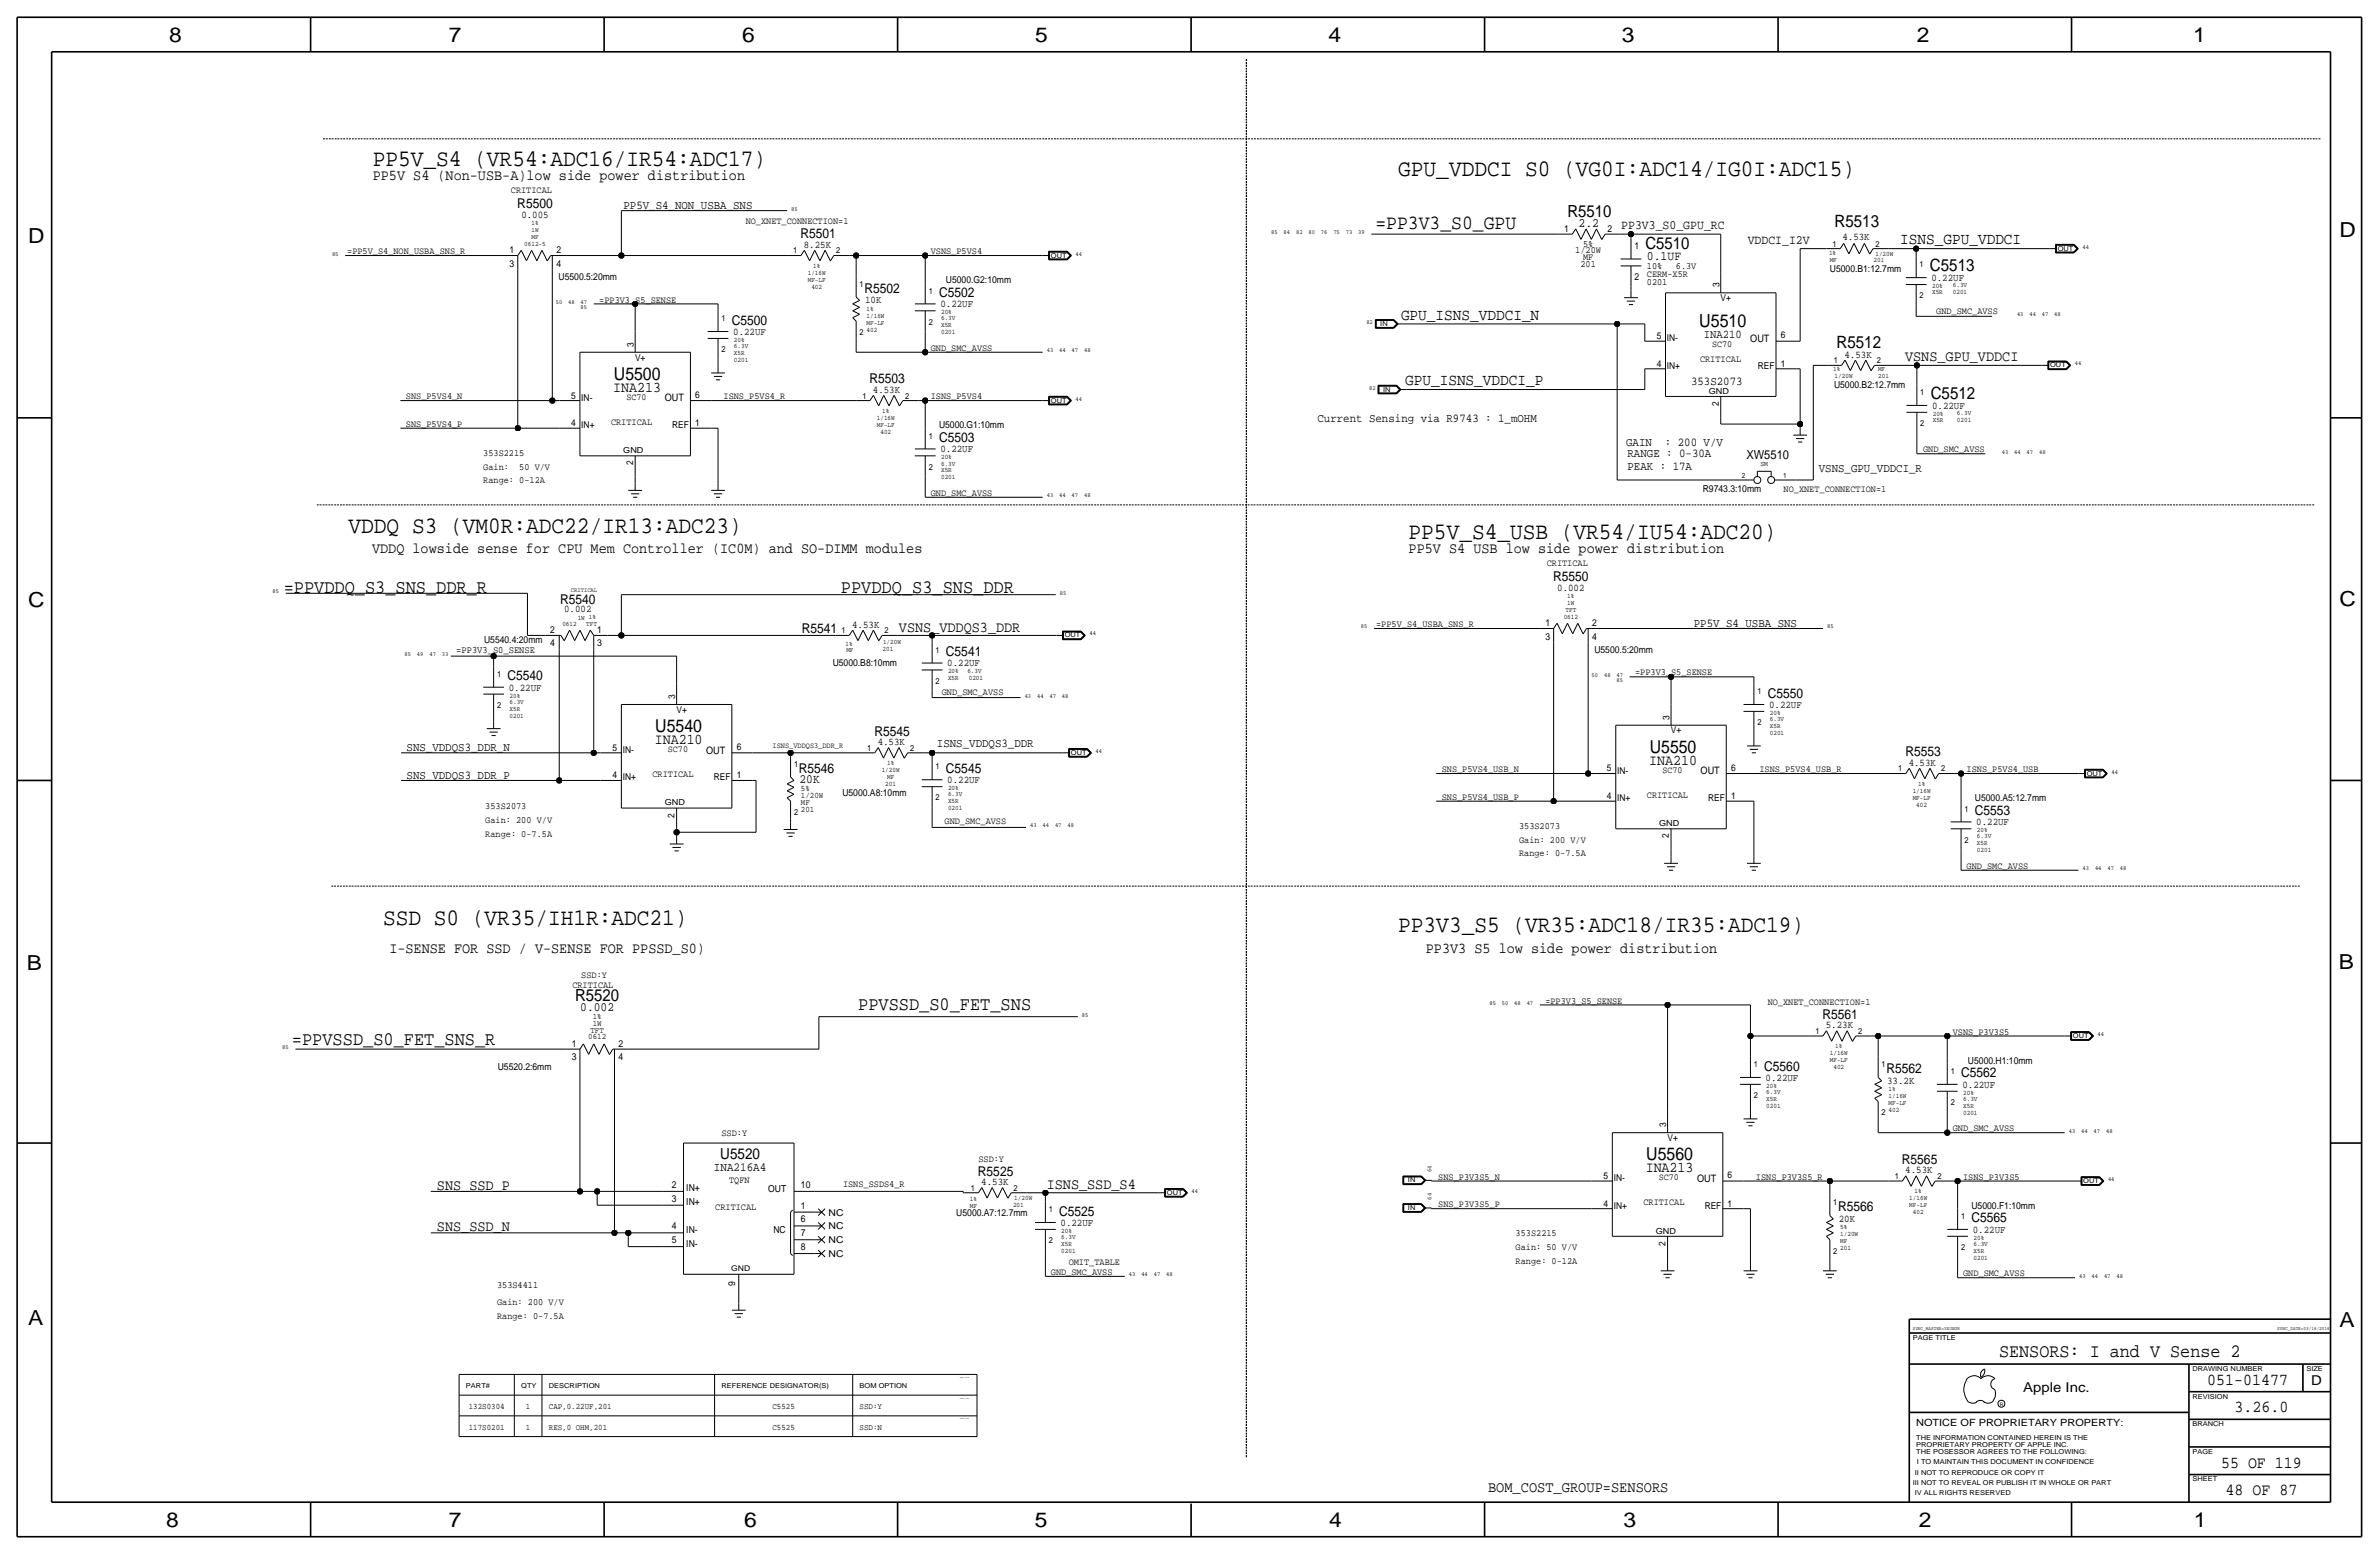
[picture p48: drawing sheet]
<svg xmlns="http://www.w3.org/2000/svg" width="875mm" height="572mm" viewBox="0 0 875 572" stroke-linecap="round" stroke-linejoin="round" font-family="sans-serif">
<defs><g id="words">
<g font-size="8.7">
<text x="137.1" y="61">PP5V_S4 (VR54:ADC16/IR54:ADC17)</text>
<text x="514.3" y="64.8">GPU_VDDCI S0 (VG0I:ADC14/IG0I:ADC15)</text>
<text x="128.2" y="195.8">VDDQ S3 (VM0R:ADC22/IR13:ADC23)</text>
<text x="518.1" y="198.1">PP5V_S4_USB (VR54/IU54:ADC20)</text>
<text x="140.9" y="340.1">SSD S0 (VR35/IH1R:ADC21)</text>
<text x="514.3" y="342.9">PP3V3_S5 (VR35:ADC18/IR35:ADC19)</text>
</g>
<g font-size="7.6">
<text x="62.2" y="15.5">8</text>
<text x="165" y="15.5">7</text>
<text x="273" y="15.5">6</text>
<text x="380.7" y="15.5">5</text>
<text x="488.6" y="15.5">4</text>
<text x="596.6" y="15.5">3</text>
<text x="705.1" y="15.5">2</text>
<text x="806.7" y="15.5">1</text>
<text x="10.4" y="89.4">D</text>
<text x="860.5" y="87.1">D</text>
<text x="10.4" y="223.3">C</text>
<text x="860.5" y="222.8">C</text>
<text x="9.8" y="356.6">B</text>
<text x="860.2" y="356.4">B</text>
<text x="10.4" y="487.4">A</text>
<text x="860.5" y="488.2">A</text>
<text x="61.2" y="561.6">8</text>
<text x="165" y="561.6">7</text>
<text x="273.8" y="561.6">6</text>
<text x="380.7" y="561.6">5</text>
<text x="488.9" y="561.6">4</text>
<text x="597.1" y="561.6">3</text>
<text x="705.8" y="561.6">2</text>
<text x="806.9" y="561.6">1</text>
</g>
<text font-size="7.4" x="505.9" y="84.3">=PP3V3_S0_GPU</text>
<g font-size="7">
<text x="104.3" y="217.9">=PPVDDQ_S3_SNS_DDR_R</text>
<text x="309.3" y="218.2">PPVDDQ_S3_SNS_DDR</text>
<text x="315.7" y="371.6">PPVSSD_S0_FET_SNS</text>
<text x="107.4" y="384.3">=PPVSSD_S0_FET_SNS_R</text>
</g>
<text font-size="6.9" x="735.3" y="499.1">SENSORS: I and V Sense 2</text>
<text font-size="6.6" x="625" y="120.1">U5510</text>
<g font-size="6.5">
<text x="225.8" y="139.7">U5500</text>
<text x="241" y="269.2">U5540</text>
<text x="606.8" y="276.9">U5550</text>
<text x="605.5" y="426.7">U5560</text>
</g>
<g font-size="6.2">
<text x="576.6" y="79.8">R5510</text>
<text x="674.8" y="83.3">R5513</text>
<text x="605.2" y="91.7">C5510</text>
<text x="709.9" y="99.6">C5513</text>
<text x="675.5" y="128">R5512</text>
<text x="710.1" y="146.6">C5512</text>
<text x="211.6" y="368.3">R5520</text>
<text x="811.9" y="509.3">051-01477</text>
<text x="821.9" y="519.4">3.26.0</text>
<text x="817" y="539.7">55 OF 119</text>
<text x="818.6" y="549.9">48 OF 87</text>
</g>
<g font-size="5.9">
<text x="699" y="89.9">ISNS_GPU_VDDCI</text>
<text x="515.3" y="117.6">GPU_ISNS_VDDCI_N</text>
<text x="516.8" y="141.7">GPU_ISNS_VDDCI_P</text>
</g>
<g font-size="5.6">
<text x="137.1" y="66">PP5V S4 (Non-USB-A)low side power distribution</text>
<text x="700.7" y="132.8">VSNS_GPU_VDDCI</text>
<text x="136.9" y="203.2">VDDQ lowside sense for CPU Mem Controller (IC0M) and SO-DIMM modules</text>
<text x="518.1" y="203.2">PP5V S4 USB low side power distribution</text>
<text x="330.7" y="232.4">VSNS_VDDQS3_DDR</text>
<text x="143.2" y="350.5">I-SENSE FOR SSD / V-SENSE FOR PPSSD_S0)</text>
<text x="524.5" y="350.5">PP3V3 S5 low side power distribution</text>
<text x="264.9" y="426.2">U5520</text>
<text x="160.7" y="437.6">SNS_SSD_P</text>
<text x="385" y="437.1">ISNS_SSD_S4</text>
<text x="160.7" y="452.9">SNS_SSD_N</text>
<text x="547.3" y="548.6">BOM_COST_GROUP=SENSORS</text>
</g>
<g font-size="5.5">
<text x="225.6" y="144">INA213</text>
<text x="240.8" y="273.6">INA210</text>
<text x="606.6" y="281.2">INA210</text>
<text x="605.3" y="431">INA213</text>
</g>
<g font-size="5">
<text x="190.3" y="76.5">R5500</text>
<text x="294.4" y="87.6">R5501</text>
<text x="318" y="107.7">R5502</text>
<text x="345.4" y="109.2">C5502</text>
<text x="269.2" y="119.4">C5500</text>
<text x="319.8" y="141">R5503</text>
<text x="345.4" y="162.6">C5503</text>
<text x="571.3" y="213.6">R5550</text>
<text x="206" y="222">R5540</text>
<text x="294.9" y="232.7">R5541</text>
<text x="347.9" y="241.3">C5541</text>
<text x="186.6" y="250.2">C5540</text>
<text x="650.2" y="256.5">C5550</text>
<text x="321.6" y="270.5">R5545</text>
<text x="700.8" y="278.1">R5553</text>
<text x="293.8" y="284.2">R5546</text>
<text x="347.9" y="284.2">C5545</text>
<text x="726.4" y="299.7">C5553</text>
<text x="670.3" y="374.6">R5561</text>
<text x="648.9" y="393.7">C5560</text>
<text x="693.9" y="394.7">R5562</text>
<text x="721.3" y="396.2">C5562</text>
<text x="699.6" y="428">R5565</text>
<text x="359.7" y="432.3">R5525</text>
<text x="389.6" y="447">C5525</text>
<text x="676.1" y="445.5">R5566</text>
<text x="725.1" y="449.6">C5565</text>
<text x="850.1" y="509.3">D</text>
<text x="744.2" y="511.8">Apple Inc.</text>
</g>
<g font-size="4.7">
<text x="580.6" y="83.3">2.2</text>
<text x="596.3" y="84.1">PP3V3_S0_GPU_RC</text>
<text x="642.8" y="89.7">VDDCI_I2V</text>
<text x="605.7" y="95.5">0.1UF</text>
<text x="294.1" y="288">20K</text>
<text x="213.4" y="371.9">0.002</text>
</g>
<text font-size="4.6" x="642.3" y="168.9">XW5510</text>
<text font-size="4.5" x="262.6" y="430.5">INA216A4</text>
<g font-size="4.4">
<text x="229.3" y="77">PP5V_S4_NON_USBA_SNS</text>
<text x="626.7" y="124.2">INA210</text>
<text x="622" y="141.5">353S2073</text>
<text x="484.6" y="155.2">Current Sensing via R9743 : 1_mOHM</text>
<text x="598.1" y="164.1">GAIN</text>
<text x="598.6" y="167.9">RANGE : 0-30A</text>
<text x="612.4" y="164.1">: 200 V/V</text>
<text x="598.6" y="173">PEAK : 17A</text>
<text x="669" y="173.5">VSNS_GPU_VDDCI_R</text>
<text x="623" y="230.6">PP5V_S4_USBA_SNS</text>
<text x="344.6" y="274.8">ISNS_VDDQS3_DDR</text>
<text x="149.6" y="276.4">SNS_VDDQS3_DDR_N</text>
<text x="149.6" y="286.5">SNS_VDDQS3_DDR_P</text>
</g>
<g font-size="3.8">
<text x="191.8" y="80">0.005</text>
<text x="677.7" y="88.1">4.53K</text>
<text x="295.7" y="91.2">8.25K</text>
<text x="710.4" y="103.4">0.22UF</text>
<text x="318.2" y="111.5">10K</text>
<text x="345.9" y="113">0.22UF</text>
<text x="269.7" y="123.2">0.22UF</text>
<text x="643.8" y="125.8">OUT</text>
<text x="678.4" y="131.6">4.53K</text>
<text x="244.5" y="147.6">OUT</text>
<text x="321.1" y="144.5">4.53K</text>
<text x="710.6" y="150.4">0.22UF</text>
<text x="345.9" y="166.4">0.22UF</text>
<text x="572.8" y="217.2">0.002</text>
<text x="207.5" y="225">0.002</text>
<text x="313.4" y="230.9">4.53K</text>
<text x="348.4" y="245.1">0.22UF</text>
<text x="187.1" y="254">0.22UF</text>
<text x="650.7" y="260.4">0.22UF</text>
<text x="322.8" y="274.1">4.53K</text>
<text x="259.7" y="277.2">OUT</text>
<text x="702.1" y="281.7">4.53K</text>
<text x="625.5" y="284.8">OUT</text>
<text x="348.4" y="288">0.22UF</text>
<text x="726.9" y="303.5">0.22UF</text>
<text x="671.6" y="378.2">5.23K</text>
<text x="649.4" y="397.5">0.22UF</text>
<text x="694.1" y="398.5">33.2K</text>
<text x="721.8" y="400.1">0.22UF</text>
<text x="700.8" y="431.5">4.53K</text>
<text x="360.9" y="435.9">4.53K</text>
<text x="624.2" y="434.6">OUT</text>
<text x="676.4" y="449.3">20K</text>
<text x="390.1" y="450.9">0.22UF</text>
<text x="725.6" y="453.4">0.22UF</text>
</g>
<text font-size="3.7" x="704.8" y="524.5">NOTICE OF PROPRIETARY PROPERTY:</text>
<text font-size="3.6" x="167.8" y="240">=PP3V3_S0_SENSE</text>
<g font-size="3.5">
<text x="187.9" y="71.1">CRITICAL</text>
<text x="274.3" y="82.6">NO_XNET_CONNECTION=1</text>
<text x="575.3" y="85.3">1</text>
<text x="591.3" y="85.3">2</text>
<text x="127.7" y="93.5">=PP5V_S4_NON_USBA_SNS_R</text>
<text x="187.4" y="93.2">1</text>
<text x="204.7" y="93.2">2</text>
<text x="342.3" y="93.5">VSNS_P5VS4</text>
<text x="579.4" y="93.2">1/20W</text>
<text x="582.3" y="90.7">5%</text>
<text x="582.3" y="95.8">MF</text>
<text x="601.2" y="91.4">1</text>
<text x="187.4" y="98">3</text>
<text x="204.7" y="98">4</text>
<text x="581.3" y="98.3">201</text>
<text x="605.7" y="101.9">CERM-X5R</text>
<text x="605.7" y="99.1">10%</text>
<text x="616.4" y="99.1">6.3V</text>
<text x="673" y="100.1">U5000.B1:12.7mm</text>
<text x="205.4" y="103.1">U5500.5:20mm</text>
<text x="347.9" y="104.1">U5000.G2:10mm</text>
<text x="601.2" y="102.9">2</text>
<text x="605.7" y="104.6">0201</text>
<text x="632.4" y="105.7" transform="rotate(-90 632.4 105.7)">3</text>
<text x="220.4" y="111.3">=PP3V3_S5_SENSE</text>
<text x="632.9" y="110.7">V+</text>
<text x="712.2" y="115.6">GND_SMC_AVSS</text>
<text x="609.4" y="124.7">5</text>
<text x="613.1" y="125.5">IN-</text>
<text x="655" y="124.5">6</text>
<text x="233.1" y="127.5" transform="rotate(-90 233.1 127.5)">3</text>
<text x="342.3" y="129">GND_SMC_AVSS</text>
<text x="629.7" y="127.5">SC70</text>
<text x="233.6" y="132.6">V+</text>
<text x="609.4" y="134.9">4</text>
<text x="613.1" y="135.6">IN+</text>
<text x="625.3" y="133.1">CRITICAL</text>
<text x="646.6" y="135.6">REF</text>
<text x="655" y="134.9">1</text>
<text x="674.6" y="142.7">U5000.B2:12.7mm</text>
<text x="149.3" y="146.8">SNS_P5VS4_N</text>
<text x="210.1" y="146.6">5</text>
<text x="213.8" y="147.3">IN-</text>
<text x="230.4" y="147.1">SC70</text>
<text x="255.7" y="146.3">6</text>
<text x="266.1" y="146.8">ISNS_P5VS4_R</text>
<text x="342.3" y="146.8">ISNS_P5VS4</text>
<text x="632.2" y="149.3" transform="rotate(-90 632.2 149.3)">2</text>
<text x="149.3" y="157">SNS_P5VS4_P</text>
<text x="210.1" y="156.7">4</text>
<text x="213.8" y="157.5">IN+</text>
<text x="224.7" y="156.2">CRITICAL</text>
<text x="247.3" y="157.5">REF</text>
<text x="255.7" y="156.7">1</text>
<text x="345.4" y="157.5">U5000.G1:10mm</text>
<text x="177.7" y="167.6">353S2215</text>
<text x="707.3" y="166.1">GND_SMC_AVSS</text>
<text x="177.7" y="172.7">Gain:</text>
<text x="191" y="172.7">50 V/V</text>
<text x="232.9" y="171.1" transform="rotate(-90 232.9 171.1)">2</text>
<text x="177.7" y="177.8">Range: 0-12A</text>
<text x="342.3" y="182.4">GND_SMC_AVSS</text>
<text x="626.3" y="180.8">R9743.3:10mm</text>
<text x="656" y="180.8">NO_XNET_CONNECTION=1</text>
<text x="568.9" y="208.3">CRITICAL</text>
<text x="202.4" y="232.9">2</text>
<text x="219.7" y="232.9">1</text>
<text x="506.2" y="230.6">=PP5V_S4_USBA_SNS_R</text>
<text x="568.4" y="230.4">1</text>
<text x="585.7" y="230.4">2</text>
<text x="178" y="236.5">U5540.4:20mm</text>
<text x="202.4" y="237.7">4</text>
<text x="219.7" y="237.7">3</text>
<text x="568.4" y="235.2">3</text>
<text x="585.7" y="235.2">4</text>
<text x="306.3" y="245.1">U5000.B8:10mm</text>
<text x="586.4" y="240.3">U5500.5:20mm</text>
<text x="601.4" y="248.4">=PP3V3_S5_SENSE</text>
<text x="248.4" y="257" transform="rotate(-90 248.4 257)">3</text>
<text x="346.4" y="255.5">GND_SMC_AVSS</text>
<text x="248.8" y="262.1">V+</text>
<text x="614.1" y="264.7" transform="rotate(-90 614.1 264.7)">3</text>
<text x="614.6" y="269.8">V+</text>
<text x="271" y="275.8">6</text>
<text x="225.3" y="276.1">5</text>
<text x="229.1" y="276.9">IN-</text>
<text x="245.7" y="276.6">SC70</text>
<text x="225.3" y="286.3">4</text>
<text x="229.1" y="287">IN+</text>
<text x="240" y="285.8">CRITICAL</text>
<text x="262.5" y="287">REF</text>
<text x="271" y="286.3">1</text>
<text x="530.3" y="284">SNS_P5VS4_USB_N</text>
<text x="591.1" y="283.7">5</text>
<text x="594.8" y="284.5">IN-</text>
<text x="611.4" y="284.2">SC70</text>
<text x="636.7" y="283.5">6</text>
<text x="647.1" y="284">ISNS_P5VS4_USB_R</text>
<text x="723.3" y="284">ISNS_P5VS4_USB</text>
<text x="309.8" y="292.6">U5000.A8:10mm</text>
<text x="591.1" y="293.9">4</text>
<text x="605.7" y="293.4">CRITICAL</text>
<text x="636.7" y="293.9">1</text>
<text x="178.5" y="297.7">353S2073</text>
<text x="530.3" y="294.1">SNS_P5VS4_USB_P</text>
<text x="594.8" y="294.6">IN+</text>
<text x="628.3" y="294.6">REF</text>
<text x="726.4" y="294.6">U5000.A5:12.7mm</text>
<text x="178.5" y="302.8">Gain: 200 V/V</text>
<text x="248.1" y="300.7" transform="rotate(-90 248.1 300.7)">2</text>
<text x="347.4" y="303">GND_SMC_AVSS</text>
<text x="558.7" y="304.8">353S2073</text>
<text x="178.5" y="307.8">Range: 0-7.5A</text>
<text x="558.7" y="309.9">Gain: 200 V/V</text>
<text x="613.9" y="308.3" transform="rotate(-90 613.9 308.3)">2</text>
<text x="558.7" y="315">Range: 0-7.5A</text>
<text x="723.3" y="319.5">GND_SMC_AVSS</text>
<text x="213.8" y="359.7">SSD:Y</text>
<text x="210.5" y="363.2">CRITICAL</text>
<text x="568.4" y="369.1">=PP3V3_S5_SENSE</text>
<text x="650.2" y="369.6">NO_XNET_CONNECTION=1</text>
<text x="718.3" y="380.5">VSNS_P3V3S5</text>
<text x="210.3" y="389.9">3</text>
<text x="210.3" y="385.1">1</text>
<text x="227.5" y="389.9">4</text>
<text x="227.5" y="385.1">2</text>
<text x="183.1" y="393.4">U5520.2:6mm</text>
<text x="723.8" y="391.2">U5000.H1:10mm</text>
<text x="265.4" y="417.8">SSD:Y</text>
<text x="612.9" y="414.5" transform="rotate(-90 612.9 414.5)">3</text>
<text x="613.3" y="419.6">V+</text>
<text x="718.3" y="416.1">GND_SMC_AVSS</text>
<text x="359.9" y="427.2">SSD:Y</text>
<text x="247.1" y="436.9">2</text>
<text x="268.2" y="435.2">TQFN</text>
<text x="294.6" y="436.9">10</text>
<text x="310.1" y="436.6">ISNS_SSDS4_R</text>
<text x="529" y="433.8">SNS_P3V3S5_N</text>
<text x="589.8" y="433.6">5</text>
<text x="593.5" y="434.3">IN-</text>
<text x="610.2" y="434.1">SC70</text>
<text x="635.5" y="433.3">6</text>
<text x="645.9" y="433.8">ISNS_P3V3S5_R</text>
<text x="722.1" y="433.8">ISNS_P3V3S5</text>
<text x="247.1" y="442">3</text>
<text x="252.4" y="443.2">IN+</text>
<text x="252.4" y="438.2">IN+</text>
<text x="282.6" y="438.2">OUT</text>
<text x="529" y="444">SNS_P3V3S5_P</text>
<text x="589.8" y="443.7">4</text>
<text x="604.5" y="443.2">CRITICAL</text>
<text x="635.5" y="443.7">1</text>
<text x="263.1" y="445">CRITICAL</text>
<text x="294.6" y="449.6">6</text>
<text x="294.6" y="444.5">1</text>
<text x="304.7" y="447">NC</text>
<text x="351.7" y="447.3">U5000.A7:12.7mm</text>
<text x="593.5" y="444.5">IN+</text>
<text x="627" y="444.5">REF</text>
<text x="725.1" y="444.5">U5000.F1:10mm</text>
<text x="247.1" y="452.1">4</text>
<text x="252.4" y="453.4">IN-</text>
<text x="284.5" y="453.4">NC</text>
<text x="294.6" y="454.7">7</text>
<text x="304.7" y="452.1">NC</text>
<text x="557.5" y="454.7">353S2215</text>
<text x="247.1" y="457.2">5</text>
<text x="252.4" y="458.5">IN-</text>
<text x="294.6" y="459.7">8</text>
<text x="304.7" y="457.2">NC</text>
<text x="557.5" y="459.7">Gain: 50 V/V</text>
<text x="612.6" y="458.2" transform="rotate(-90 612.6 458.2)">2</text>
<text x="304.7" y="462.3">NC</text>
<text x="393.1" y="465.1">OMIT_TABLE</text>
<text x="557.5" y="464.8">Range: 0-12A</text>
<text x="182.8" y="473.7">353S4411</text>
<text x="270.5" y="472.9" transform="rotate(-90 270.5 472.9)">9</text>
<text x="386.5" y="468.9">GND_SMC_AVSS</text>
<text x="722.1" y="469.4">GND_SMC_AVSS</text>
<text x="182.8" y="480.1">Gain: 200 V/V</text>
<text x="182.8" y="485.1">Range: 0-7.5A</text>
</g>
<g font-size="3.1">
<text x="291.8" y="93.2">1</text>
<text x="307.5" y="93.2">2</text>
<text x="674.1" y="90.7">1</text>
<text x="689.8" y="90.7">2</text>
<text x="706.1" y="98.3">1</text>
<text x="316.2" y="105.4">1</text>
<text x="341.6" y="108">1</text>
<text x="706.1" y="109.7">2</text>
<text x="265.4" y="118.1">1</text>
<text x="341.6" y="119.4">2</text>
<text x="316.2" y="123.2">2</text>
<text x="265.4" y="129.5">2</text>
<text x="674.6" y="133.6">1</text>
<text x="690.3" y="133.6">2</text>
<text x="317.2" y="146.6">1</text>
<text x="332.9" y="146.6">2</text>
<text x="706.3" y="145.3">1</text>
<text x="341.6" y="161.3">1</text>
<text x="706.3" y="156.7">2</text>
<text x="341.6" y="172.7">2</text>
<text x="309.6" y="232.9">1</text>
<text x="325.3" y="232.9">2</text>
<text x="344.1" y="240">1</text>
<text x="182.8" y="248.9">1</text>
<text x="344.1" y="251.5">2</text>
<text x="646.4" y="255.3">1</text>
<text x="182.8" y="260.4">2</text>
<text x="646.4" y="266.7">2</text>
<text x="292" y="281.9">1</text>
<text x="319" y="276.1">1</text>
<text x="334.7" y="276.1">2</text>
<text x="344.1" y="283">1</text>
<text x="698.2" y="283.7">1</text>
<text x="713.9" y="283.7">2</text>
<text x="294.6" y="293.4">1/20W</text>
<text x="294.6" y="290.8">5%</text>
<text x="292" y="299.7">2</text>
<text x="294.6" y="295.9">MF</text>
<text x="294.6" y="298.5">201</text>
<text x="344.1" y="294.4">2</text>
<text x="722.6" y="298.4">1</text>
<text x="722.6" y="309.9">2</text>
<text x="218" y="374.6">1%</text>
<text x="218" y="377.2">1W</text>
<text x="216.4" y="382.3">0612</text>
<text x="217.2" y="379.7">TFT</text>
<text x="667.7" y="380.2">1</text>
<text x="683.5" y="380.2">2</text>
<text x="645.1" y="392.4">1</text>
<text x="692.1" y="392.4">1</text>
<text x="717.5" y="395">1</text>
<text x="645.1" y="403.9">2</text>
<text x="717.5" y="406.4">2</text>
<text x="692.1" y="410.2">2</text>
<text x="357.1" y="437.9">1</text>
<text x="372.8" y="437.9">2</text>
<text x="696.9" y="433.6">1</text>
<text x="712.7" y="433.6">2</text>
<text x="674.3" y="443.2">1</text>
<text x="385.8" y="445.8">1</text>
<text x="721.3" y="448.3">1</text>
<text x="385.8" y="457.2">2</text>
<text x="674.3" y="461">2</text>
<text x="721.3" y="459.7">2</text>
<text x="172.4" y="518.2">132S0304</text>
<text x="193.4" y="518.2">1</text>
<text x="201.9" y="518.2">CAP,0.22UF,201</text>
<text x="284.1" y="518.2">C5525</text>
<text x="316.2" y="518.2">SSD:Y</text>
<text x="172.4" y="525.8">117S0201</text>
<text x="193.4" y="525.8">1</text>
<text x="201.9" y="525.8">RES,0 OHM,201</text>
<text x="284.1" y="525.8">C5525</text>
<text x="316.2" y="525.8">SSD:N</text>
</g>
<g font-size="3">
<text x="628.5" y="144.8">GND</text>
<text x="229.3" y="166.7">GND</text>
<text x="244.5" y="296.2">GND</text>
<text x="610.3" y="303.8">GND</text>
<text x="609" y="453.7">GND</text>
</g>
<g font-size="2.9">
<text x="284.2" y="275.1">ISNS_VDDQS3_DDR_R</text>
<text x="268.9" y="467.3">GND</text>
</g>
<g font-size="2.6">
<text x="647.5" y="171.5">SM</text>
<text x="640.6" y="175.8">2</text>
<text x="655.9" y="175.8">1</text>
</g>
<g font-size="2.5">
<text x="195.5" y="82.8">1%</text>
<text x="195.5" y="85.3">1W</text>
<text x="195.5" y="87.9">MF</text>
<text x="192.8" y="90.4">0612-5</text>
<text x="386.5" y="94.7">OUT</text>
<text x="672.7" y="93.7">1%</text>
<text x="689.8" y="94">1/20W</text>
<text x="756.9" y="92.2">OUT</text>
<text x="297.1" y="101.1">1/16W</text>
<text x="299.1" y="98.6">1%</text>
<text x="673" y="96.3">MF</text>
<text x="689.1" y="96.5">201</text>
<text x="297.1" y="103.6">MF-LF</text>
<text x="298.4" y="106.2">402</text>
<text x="710.6" y="105.9">20%</text>
<text x="718.3" y="105.7">6.3V</text>
<text x="710.6" y="108.2">X5R</text>
<text x="718.3" y="108.2">0201</text>
<text x="318.7" y="119.4">MF-LF</text>
<text x="318.7" y="116.8">1/16W</text>
<text x="318.7" y="114.3">1%</text>
<text x="346.2" y="117.9">6.3V</text>
<text x="346.2" y="115.6">20%</text>
<text x="507.7" y="119.9">IN</text>
<text x="270" y="125.7">20%</text>
<text x="318.7" y="121.9">402</text>
<text x="346.2" y="120.4">X5R</text>
<text x="346.2" y="122.9">0201</text>
<text x="270" y="128">6.3V</text>
<text x="270" y="130.6">X5R</text>
<text x="270" y="133.1">0201</text>
<text x="674.3" y="136.4">1%</text>
<text x="690.8" y="136.4">MF</text>
<text x="754.1" y="135.1">OUT</text>
<text x="674.8" y="138.9">1/20W</text>
<text x="690.9" y="138.9">201</text>
<text x="386.5" y="148.1">OUT</text>
<text x="508.7" y="144">IN</text>
<text x="322.5" y="154.4">1/16W</text>
<text x="324.5" y="151.9">1%</text>
<text x="710.9" y="155.2">X5R</text>
<text x="710.9" y="152.9">20%</text>
<text x="719.8" y="152.7">6.3V</text>
<text x="719.8" y="155.2">0201</text>
<text x="322.5" y="157">MF-LF</text>
<text x="323.8" y="159.5">402</text>
<text x="346.2" y="171.2">6.3V</text>
<text x="346.2" y="173.7">X5R</text>
<text x="346.2" y="168.9">20%</text>
<text x="346.2" y="176.3">0201</text>
<text x="576.5" y="220">1%</text>
<text x="212.5" y="227.8">1W 1%</text>
<text x="575.1" y="227.6">0612</text>
<text x="575.8" y="225">TFT</text>
<text x="576.5" y="222.5">1W</text>
<text x="206.8" y="230.1">0612</text>
<text x="215.6" y="230.1">TFT</text>
<text x="311" y="237.5">1%</text>
<text x="311.3" y="239.8">MF</text>
<text x="324.6" y="239.5">201</text>
<text x="324.8" y="236.7">1/20W</text>
<text x="391.6" y="234.4">OUT</text>
<text x="348.7" y="250.2">X5R</text>
<text x="348.7" y="247.6">20%</text>
<text x="355.8" y="247.6">6.3V</text>
<text x="356.3" y="250.2">0201</text>
<text x="187.4" y="256.5">20%</text>
<text x="187.4" y="258.8">6.3V</text>
<text x="187.4" y="261.4">X5R</text>
<text x="187.4" y="263.9">0201</text>
<text x="651" y="262.9">20%</text>
<text x="651" y="267.7">X5R</text>
<text x="651" y="265.2">6.3V</text>
<text x="651" y="270.3">0201</text>
<text x="326.3" y="281.4">1%</text>
<text x="393.9" y="277.6">OUT</text>
<text x="324.3" y="284">1/20W</text>
<text x="326.3" y="286.5">MF</text>
<text x="767.5" y="285.2">OUT</text>
<text x="325.6" y="289.1">201</text>
<text x="348.7" y="290.6">20%</text>
<text x="348.7" y="292.9">6.3V</text>
<text x="703.5" y="291.6">1/16W</text>
<text x="705.5" y="289.1">1%</text>
<text x="348.7" y="295.4">X5R</text>
<text x="348.7" y="297.9">0201</text>
<text x="703.5" y="294.1">MF-LF</text>
<text x="704.8" y="296.7">402</text>
<text x="727.2" y="306.1">20%</text>
<text x="727.2" y="310.9">X5R</text>
<text x="727.2" y="308.4">6.3V</text>
<text x="727.2" y="313.4">0201</text>
<text x="762.5" y="381.8">OUT</text>
<text x="673" y="388.1">1/16W</text>
<text x="675" y="385.6">1%</text>
<text x="673" y="390.7">MF-LF</text>
<text x="674.4" y="393.2">402</text>
<text x="649.7" y="400.1">20%</text>
<text x="694.6" y="401.3">1%</text>
<text x="649.7" y="407.4">0201</text>
<text x="649.7" y="402.3">6.3V</text>
<text x="649.7" y="404.9">X5R</text>
<text x="694.6" y="403.9">1/16W</text>
<text x="694.6" y="406.4">MF-LF</text>
<text x="722.1" y="402.6">20%</text>
<text x="722.1" y="407.4">X5R</text>
<text x="722.1" y="404.9">6.3V</text>
<text x="694.6" y="408.9">402</text>
<text x="722.1" y="410">0201</text>
<text x="517.9" y="434.8">IN</text>
<text x="766.3" y="435.1">OUT</text>
<text x="356.8" y="441.7">1%</text>
<text x="372.6" y="443.7">201</text>
<text x="373.1" y="441.2">1/20W</text>
<text x="429.2" y="439.4">OUT</text>
<text x="702.2" y="441.5">1/16W</text>
<text x="702.2" y="444">MF-LF</text>
<text x="704.2" y="438.9">1%</text>
<text x="356.8" y="444.2">MF</text>
<text x="517.9" y="445">IN</text>
<text x="703.6" y="446.5">402</text>
<text x="390.3" y="455.7">6.3V</text>
<text x="390.3" y="453.4">20%</text>
<text x="676.9" y="452.1">5%</text>
<text x="676.9" y="454.7">1/20W</text>
<text x="725.9" y="455.9">20%</text>
<text x="390.3" y="458.2">X5R</text>
<text x="390.3" y="460.8">0201</text>
<text x="676.9" y="457.2">MF</text>
<text x="676.9" y="459.7">201</text>
<text x="725.9" y="458.2">6.3V</text>
<text x="725.9" y="460.8">X5R</text>
<text x="725.9" y="463.3">0201</text>
<text x="703.5" y="492.8">PAGE TITLE</text>
<text x="806.4" y="504.2">DRAWING NUMBER</text>
<text x="848.3" y="504.2">SIZE</text>
<text x="171.4" y="510.5">PART#</text>
<text x="191.7" y="510.5">QTY</text>
<text x="201.9" y="510.5">DESCRIPTION</text>
<text x="265.4" y="510.5">REFERENCE DESIGNATOR(S)</text>
<text x="316.2" y="510.5">BOM OPTION</text>
<text x="806.4" y="514.4">REVISION</text>
<text x="806.4" y="524.5">BRANCH</text>
<text x="704.8" y="532.1">PROPRIETARY PROPERTY OF APPLE INC.</text>
<text x="704.8" y="529.6">THE INFORMATION CONTAINED HEREIN IS THE</text>
<text x="704.8" y="534.7">THE POSESSOR AGREES TO THE FOLLOWING:</text>
<text x="705.1" y="538.5">I TO MAINTAIN THIS DOCUMENT IN CONFIDENCE</text>
<text x="806.4" y="534.7">PAGE</text>
<text x="704.3" y="542.3">II NOT TO REPRODUCE OR COPY IT</text>
<text x="806.4" y="544.8">SHEET</text>
<text x="703.5" y="546.1">III NOT TO REVEAL OR PUBLISH IT IN WHOLE OR PART</text>
<text x="704.3" y="549.9">IV ALL RIGHTS RESERVED</text>
</g>
<g font-size="2.3">
<text x="291" y="77.5">85</text>
<text x="467.6" y="86.1">85</text>
<text x="472.1" y="86.1">84</text>
<text x="476.7" y="86.1">82</text>
<text x="481.3" y="86.1">80</text>
<text x="485.9" y="86.1">76</text>
<text x="490.4" y="86.1">75</text>
<text x="495" y="86.1">73</text>
<text x="499.6" y="86.1">39</text>
<text x="122.1" y="94">85</text>
<text x="395.6" y="94">44</text>
<text x="766" y="91.4">44</text>
<text x="204.4" y="111.8">50</text>
<text x="209" y="111.8">48</text>
<text x="213.6" y="113.6">85</text>
<text x="213.6" y="111.8">47</text>
<text x="502.6" y="119.1">82</text>
<text x="741.9" y="116.3">43</text>
<text x="746.5" y="116.3">44</text>
<text x="751" y="116.3">47</text>
<text x="755.6" y="116.3">48</text>
<text x="385" y="129.5">43</text>
<text x="389.6" y="129.5">44</text>
<text x="394.2" y="129.5">47</text>
<text x="398.7" y="129.5">48</text>
<text x="763.2" y="134.4">44</text>
<text x="503.6" y="143.3">82</text>
<text x="395.6" y="147.3">44</text>
<text x="736.3" y="166.9">43</text>
<text x="740.9" y="166.9">44</text>
<text x="745.4" y="166.9">47</text>
<text x="750" y="166.9">48</text>
<text x="385" y="182.9">43</text>
<text x="389.6" y="182.9">44</text>
<text x="394.2" y="182.9">47</text>
<text x="398.7" y="182.9">48</text>
<text x="100.3" y="218.2">85</text>
<text x="210" y="217.7">CRITICAL</text>
<text x="389.8" y="218.7">85</text>
<text x="400.7" y="233.7">44</text>
<text x="500.6" y="231.1">85</text>
<text x="672" y="231.1">85</text>
<text x="148.8" y="241.3">85</text>
<text x="153.4" y="241.3">49</text>
<text x="157.9" y="241.3">47</text>
<text x="162.5" y="241.3">33</text>
<text x="585.4" y="248.9">50</text>
<text x="590" y="248.9">48</text>
<text x="594.6" y="250.7">85</text>
<text x="594.6" y="248.9">47</text>
<text x="376.9" y="256.5">43</text>
<text x="381.5" y="256.5">44</text>
<text x="386" y="256.5">47</text>
<text x="390.6" y="256.5">48</text>
<text x="403" y="276.9">44</text>
<text x="776.6" y="284.5">44</text>
<text x="378.9" y="304.3">43</text>
<text x="383.5" y="304.3">44</text>
<text x="388.1" y="304.3">47</text>
<text x="392.6" y="304.3">48</text>
<text x="766" y="320">43</text>
<text x="770.6" y="320">44</text>
<text x="775.2" y="320">47</text>
<text x="779.7" y="320">48</text>
<text x="547.8" y="369.6">85</text>
<text x="552.4" y="369.6">50</text>
<text x="557" y="369.6">48</text>
<text x="561.5" y="369.6">47</text>
<text x="398" y="373.9">85</text>
<text x="771.6" y="381">44</text>
<text x="103.8" y="385.8">85</text>
<text x="760.9" y="416.6">43</text>
<text x="765.5" y="416.6">44</text>
<text x="770.1" y="416.6">47</text>
<text x="774.7" y="416.6">48</text>
<text x="526.5" y="431" transform="rotate(-90 526.5 431)">64</text>
<text x="775.4" y="434.3">44</text>
<text x="438.3" y="438.7">44</text>
<text x="526.5" y="441.1" transform="rotate(-90 526.5 441.1)">64</text>
<text x="415.2" y="469.4">43</text>
<text x="419.8" y="469.4">44</text>
<text x="424.4" y="469.4">47</text>
<text x="429" y="469.4">48</text>
<text x="764.7" y="469.9">43</text>
<text x="769.3" y="469.9">44</text>
<text x="773.9" y="469.9">47</text>
<text x="778.5" y="469.9">48</text>
</g>
<g font-size="1.8">
<text x="703.5" y="488.9">SYNC_MASTER=YEUNGR</text>
<text x="837.6" y="488.9">SYNC_DATE=03/16/2016</text>
<text x="735.5" y="516.9">R</text>
</g>
<g font-size=".4">
<text x="353" y="506.7">TABLE_5_HEAD</text>
<text x="353" y="514.4">TABLE_5_ITEM</text>
<text x="353" y="522">TABLE_5_ITEM</text>
</g>
</g></defs>
<g fill="none" stroke="#000" stroke-width=".37">
<path d="M228.5 77.5h61zM228.5 77.5v16.5zM126.9 94h58.5zM185.4 94h5zM190.4 99.1v58.4zM190.4 94v5.1zM191.7 92l1.9 3.9zM191.7 92l-1.3 2zM195.5 92l-1.9 3.9zM195.5 92l2 3.9zM199.3 92l-1.8 3.9zM199.3 92l2 3.9z"/>
<path d="M202.5 94h5.7zM202.5 94l-1.2 2zM203.1 99.1v48.2zM203.1 94v5.1zM208.2 94h20.3zM228.5 94h61zM289.5 94h5.1zM295.9 92l1.9 3.9zM295.9 92l-1.3 2zM299.7 92l-1.9 3.9zM299.7 92l1.9 3.9zM303.5 92l-1.9 3.9z"/>
<path d="M303.5 92l1.9 3.9zM306.7 94h5.7zM306.7 94l-1.3 2zM312.4 94h2.5zM314.9 94h25.4zM314.9 94v7.6zM340.3 94h43.2zM340.3 94v10.1zM383.5 94h2.5zM385.7 95.6h6.8zM385.7 92.4v3.2zM385.7 92.4h6.8z"/>
<path d="M385.8 92.5h6.7zM385.8 92.5v3zM385.8 95.5h6.7zM385.9 92.6v2.8zM385.9 95.4h6.5zM385.9 92.6h6.5zM386 92.7h6.4zM386 92.7v2.6zM386 95.3h6.4zM392.4 92.7l1.2 1.3zM392.4 95.3l1.2-1.3zM392.4 92.6l1.4 1.4z"/>
<path d="M392.4 95.4l1.4-1.4zM392.5 95.5l1.5-1.5zM392.5 92.5l1.5 1.5zM392.5 92.4l1.6 1.6zM392.5 95.6l1.6-1.6zM504.4 86.1h68.8zM573.2 86.1h5.1zM579.6 84.2l1.9 3.8zM579.6 84.2l-1.3 1.9zM583.4 84.2l-1.9 3.8zM583.4 84.2l1.9 3.8zM587.2 84.2l-1.9 3.8z"/>
<path d="M587.2 84.2l1.9 3.8zM590.4 86.1h5.7zM590.4 86.1l-1.3 2zM596.1 97.8h7.6zM596.1 86.1h3.8zM596.1 95.3h7.6zM599.9 86.1h33zM599.9 86.1v1.5zM599.9 87.6v7.7zM599.9 97.8v7.6zM632.9 86.1v14zM662.1 91.4h9.7z"/>
<path d="M662.1 91.4v34.1zM671.8 91.4h5.1zM678.1 89.5l2 3.9zM678.1 89.5l-1.2 1.9zM681.9 89.5l-1.8 3.9zM681.9 89.5l2 3.9zM685.7 89.5l-1.8 3.9zM685.7 89.5l2 3.9zM688.9 91.4h5.7zM688.9 91.4l-1.2 2.1zM694.6 91.4h10.2zM704.8 91.4v3.1z"/>
<path d="M704.8 91.4h49zM704.8 94.5v7.6zM753.8 91.4h2.6zM756.1 89.9h6.8zM756.1 93h6.8zM756.1 89.9v3.1zM756.2 90v2.9zM756.2 92.9h6.6zM756.2 90h6.6zM756.3 90.1h6.5zM756.3 90.1v2.7zM756.3 92.8h6.5z"/>
<path d="M756.4 90.2h6.3zM756.4 90.2v2.5zM756.4 92.7h6.3zM762.7 90.2l1.3 1.2zM762.7 92.7l1.3-1.3zM762.8 92.8l1.3-1.4zM762.8 90.1l1.3 1.3zM762.8 92.9l1.5-1.5zM762.8 90l1.5 1.4zM762.9 93l1.5-1.6zM762.9 89.9l1.5 1.5zM218.4 111.8h15.2z"/>
<path d="M233.6 111.8h30.5zM233.6 111.8v10.1zM264.1 111.8v2.5zM264.1 114.3v7.6zM313.6 111.8l2.6-1.3zM313.6 116.8l2.6-1.2zM313.6 114.3l2.6-1.3zM313.6 116.8l1.3 1.3zM313.6 114.3l2.6 1.3zM313.6 111.8l2.6 1.2zM314.9 109.2l1.3 1.3zM314.9 101.6v7.6z"/>
<path d="M314.9 118.1v6.4zM336.5 114.3h7.6zM336.5 111.8h7.6zM340.3 104.1v7.7zM340.3 114.3v7.6zM505.9 117.6v3.1zM505.9 117.6h6.8zM506 117.7v2.9zM506 117.7h6.6zM506.1 117.8v2.7zM506.1 117.8h6.5zM506.2 117.9h6.3z"/>
<path d="M506.2 117.9v2.5zM512.5 117.9l1.3 1.2zM512.6 117.8l1.3 1.3zM512.6 117.7l1.5 1.4zM512.7 117.6l1.5 1.5zM513.8 119.1h2.5zM516.3 119.1h78.5zM594.8 119.1v57.4zM594.8 119.1h10.2zM597.4 109.5h5zM598.4 110.7h3zM599.1 112h1.6z"/>
<path d="M599.9 105.4v1.5zM599.9 106.9v2.6zM605 119.1v6.4zM612.6 107.7v38.1zM612.6 107.7h40.6zM632.9 100.1v7.6zM653.2 107.7v38.1zM701 104.6h7.6zM701 102.1h7.6zM704.8 116.3h27.9zM704.8 112.3v4zM704.8 104.6v7.7z"/>
<path d="M213.3 129.5v38.1zM213.3 129.5h40.6zM233.6 121.9v7.6zM253.9 129.5v38.1zM260.3 124.5h7.6zM260.3 121.9h7.6zM261.6 137.2h5zM262.6 138.4h3zM263.3 139.7h1.6zM264.1 132.1v2.5zM264.1 124.5v7.6zM264.1 134.6v2.6z"/>
<path d="M314.9 129.5h25.4zM314.9 124.5v5zM340.3 129.5h43.2zM340.3 121.9v7.6zM505.9 120.7h6.8zM506 120.6h6.6zM506.1 120.5h6.5zM506.2 120.4h6.3zM512.5 120.4l1.3-1.3zM512.6 120.5l1.3-1.4zM512.6 120.6l1.5-1.5zM512.7 120.7l1.5-1.6z"/>
<path d="M605 135.6v7.7zM605 135.6h7.6zM605 125.5h7.6zM653.2 135.6h7.7zM653.2 125.5h7.7zM660.9 125.5h1.2zM660.9 135.6h1.2zM662.1 135.6v20.4zM667 134.4h5.3zM667 134.4v42.1zM672.3 134.4h5.1zM678.6 132.4l-1.2 2z"/>
<path d="M678.6 132.4l2 3.9zM682.4 132.4l-1.8 3.9zM682.4 132.4l2 3.9zM686.3 132.4l-1.9 3.9zM686.3 132.4l1.9 3.9zM689.5 134.4l-1.3 2zM689.5 134.4h5.6zM695.1 134.4h10zM705.1 134.4h45.9zM705.1 134.4v7.1zM751 134.4h2.6zM753.3 135.9h6.8z"/>
<path d="M753.3 132.8v3.1zM753.3 132.8h6.8zM753.4 132.9v2.9zM753.4 135.8h6.6zM753.4 132.9h6.6zM753.5 133h6.5zM753.5 133v2.7zM753.5 135.7h6.5zM753.6 133.1h6.3zM753.6 133.1v2.5zM753.6 135.6h6.3zM759.9 135.6l1.3-1.2z"/>
<path d="M759.9 133.1l1.3 1.3zM760 133l1.3 1.4zM760 135.7l1.3-1.3zM760 135.8l1.5-1.4zM760 132.9l1.5 1.5zM760.1 132.8l1.5 1.6zM761.6 134.4l-1.5 1.5zM147.3 147.3h55.8zM147.3 157.5h43.1zM190.4 157.5h15.3zM203.1 147.3h2.6zM205.7 157.5h7.6z"/>
<path d="M205.7 147.3h7.6zM253.9 157.5h7.7zM253.9 147.3h7.7zM261.6 157.5h2.5zM261.6 147.3h53.3zM264.1 157.5v20.3zM314.9 147.3h5.1zM321.3 145.4l1.9 3.9zM321.3 145.4l-1.3 1.9zM325.1 145.4l-1.9 3.9zM325.1 145.4l1.9 3.9zM328.9 145.4l-1.9 3.9z"/>
<path d="M328.9 145.4l1.9 3.9zM332.1 147.3h5.7zM332.1 147.3l-1.3 2.1zM337.8 147.3h2.5zM340.3 147.3h43.2zM340.3 147.3v10.2zM340.3 157.5v7.6zM383.5 147.3h2.5zM385.7 148.9h6.8zM385.7 145.7v3.2zM385.7 145.7h6.8zM385.8 145.8h6.7z"/>
<path d="M385.8 145.8v3zM385.8 148.8h6.7zM385.9 145.9v2.8zM385.9 148.7h6.5zM385.9 145.9h6.5zM386 146.1h6.4zM386 146.1v2.5zM386 148.6h6.4zM392.4 146l1.2 1.3zM392.4 145.9l1.4 1.4zM392.4 148.7l1.4-1.4zM392.5 148.8l1.5-1.5z"/>
<path d="M392.5 145.8l1.5 1.5zM392.5 145.7l1.6 1.6zM392.5 148.9l1.6-1.6zM393.6 147.3l-1.2 1.3zM506.9 141.7v3.1zM506.9 144.8h6.8zM506.9 141.7h6.8zM507 141.8v2.9zM507 144.7h6.6zM507 141.8h6.6zM507.1 141.9v2.7zM507.1 144.6h6.5z"/>
<path d="M507.1 141.9h6.5zM507.2 142h6.3zM507.2 142v2.5zM507.2 144.5h6.3zM513.5 142l1.3 1.3zM513.5 144.5l1.3-1.2zM513.6 141.9l1.4 1.4zM513.6 144.7l1.5-1.4zM513.6 141.8l1.5 1.5zM513.7 141.7l1.6 1.6zM513.7 144.8l1.6-1.5zM514.8 143.3h2.5z"/>
<path d="M515 143.3l-1.4 1.3zM517.3 143.3h87.7zM612.6 145.8h40.6zM632.9 153.4v2.6zM632.9 145.8v7.6zM632.9 156h29.2zM662.1 156v1.5zM662.1 157.5v2.5zM701.2 151.6h7.7zM701.2 149.1h7.7zM705.1 159.3v7.6zM705.1 141.5v7.6z"/>
<path d="M705.1 151.6v7.7zM213.3 167.6h40.6zM233.6 175.3v2.5zM233.6 177.8v2.5zM233.6 167.6v7.7zM264.1 177.8v2.5zM336.5 167.6h7.6zM336.5 165.1h7.6zM340.3 175.3v7.6zM340.3 167.6v7.7zM594.8 176.5h42.7zM637.5 176.5h7.6z"/>
<path d="M646.4 173.3h5.1zM646.4 173.3v2zM651.5 173.3v2zM652.7 176.5h7.6zM659.6 160h5.1zM660.3 176.5h6.7zM660.6 161.3h3.1zM661.4 162.6h1.5zM705.1 166.9h25.1zM231.1 180.3h5.1zM232.1 181.6h3.1zM232.9 182.9h1.5z"/>
<path d="M261.6 180.3h5zM262.6 181.6h3zM263.3 182.9h1.6zM340.3 182.9h43.2zM105.1 218.2h88.9zM194 218.2v15.5zM228.5 218.7v15zM228.5 218.7h159.8zM194 233.7h6.6zM200.6 233.7h5.7zM205.7 238.8v48.2zM205.7 233.7v5.1z"/>
<path d="M206.3 233.7l1.3 2zM209.5 231.7l-1.9 3.9zM209.5 231.7l1.9 3.9zM213.3 231.7l-1.9 3.9zM213.3 231.7l1.9 3.9zM217.1 231.7l-1.9 3.9zM217.1 231.7l1.3 2zM218.4 233.7h5.1zM218.4 238.8v38.1zM218.4 233.7v5.1zM223.5 233.7h5zM228.5 233.7h78.8z"/>
<path d="M307.3 233.7h5.1zM313.6 231.7l-1.2 2zM313.6 231.7l2 3.9zM317.4 231.7l-1.8 3.9zM317.4 231.7l2 3.9zM321.3 231.7l-1.9 3.9zM321.3 231.7l1.9 3.9zM324.5 233.7l-1.3 2zM324.5 233.7h5.6zM330.1 233.7h12.7zM342.8 233.7v2.5zM342.8 236.2v7.6z"/>
<path d="M342.8 233.7h45.8zM388.6 233.7h2.5zM390.8 235.3h6.8zM390.8 232.1v3.2zM390.8 232.1h6.8zM390.9 232.2v3zM390.9 235.2h6.7zM390.9 232.2h6.7zM391 232.3v2.8zM391 235.1h6.5zM391 232.3h6.5zM391.1 232.4h6.4z"/>
<path d="M391.1 232.4v2.5zM391.1 235h6.4zM397.5 232.4l1.2 1.3zM397.5 235l1.2-1.3zM397.5 232.3l1.4 1.4zM397.5 235.1l1.4-1.4zM397.6 235.2l1.4-1.5zM397.6 232.2l1.4 1.5zM397.6 232.1l1.6 1.6zM397.6 235.3l1.6-1.6zM505.4 231.1h61zM566.4 231.1h5z"/>
<path d="M571.4 236.2v58.4zM571.4 231.1v5.1zM572.7 229.2l-1.3 1.9zM572.7 229.2l1.9 3.9zM576.5 229.2l-1.9 3.9zM576.5 229.2l2 3.9zM580.3 229.2l-1.8 3.9zM580.3 229.2l2 3.9zM583.5 231.1l-1.2 2.1zM583.5 231.1h5.7zM584.1 236.2v48.3zM584.1 231.1v5.1z"/>
<path d="M589.2 231.1h81.3zM165.8 241.3h15.8zM177.7 252.7h7.7zM177.7 255.3h7.7zM181.6 241.3h67.3zM181.6 241.3v3.8zM181.6 245.1v7.6zM181.6 255.3v7.6zM228.5 259.1v38.1zM228.5 259.1h40.7zM248.9 241.3v10.2zM248.9 251.5v7.6z"/>
<path d="M269.2 259.1v38.1zM339 246.4h7.7zM339 243.8h7.7zM342.8 256.5h32.6zM342.8 254v2.5zM342.8 246.4v7.6zM599.4 248.9h15.2zM614.6 248.9h30.5zM614.6 248.9v10.2zM614.6 259.1v7.6zM641.3 259.1h7.6zM645.1 248.9v2.6z"/>
<path d="M645.1 251.5v7.6zM147.5 276.9h70.9zM179 268h5.1zM180 269.2h3.1zM180.8 270.5h1.5zM181.6 262.9v2.5zM181.6 265.4v2.6zM218.4 276.9h2.5zM220.9 276.9h7.6zM269.2 276.9h7.6zM276.8 276.9h14zM290.8 276.9v1.2z"/>
<path d="M290.8 276.9h25.9zM290.8 278.1v7.7zM316.7 276.9h5.1zM323 274.9l2 3.9zM323 274.9l-1.2 2zM326.8 274.9l2 3.9zM326.8 274.9l-1.8 3.9zM330.7 274.9l-1.9 3.9zM330.7 274.9l1.9 3.9zM333.9 276.9h5.6zM333.9 276.9l-1.3 2zM339.5 276.9h3.3z"/>
<path d="M342.8 276.9v2.2zM342.8 279.1v7.7zM342.8 276.9h48.1zM390.9 276.9h2.5zM393.1 278.4h6.8zM393.1 275.3v3.1zM393.1 275.3h6.8zM393.2 275.4h6.6zM393.2 275.4v2.9zM393.2 278.3h6.6zM393.3 275.5v2.7zM393.3 278.2h6.5z"/>
<path d="M393.3 275.5h6.5zM393.4 275.6h6.3zM393.4 275.6v2.5zM393.4 278.1h6.3zM399.7 275.6l1.3 1.3zM399.7 278.1l1.3-1.2zM399.8 275.5l1.4 1.4zM399.8 278.2l1.4-1.3zM399.8 278.3l1.5-1.4zM399.8 275.4l1.5 1.5zM399.9 275.3l1.6 1.6zM399.9 278.4l1.6-1.5z"/>
<path d="M594.3 266.7h40.6zM594.3 266.7v38.1zM634.9 266.7v38.1zM641.3 261.6h7.6zM642.6 274.3h5zM643.6 275.6h3zM644.3 276.9h1.6zM645.1 269.2v2.6zM645.1 271.8v2.5zM645.1 261.6v7.6zM147.5 287h58.2zM205.7 287h15.2z"/>
<path d="M220.9 287h7.6zM228.5 297.2h40.7zM248.9 297.2v7.6zM269.2 287h7.6zM276.8 287h1.3zM278.1 287v19.1zM289.5 293.4l1.3 1.2zM289.5 290.8l2.5 1.3zM289.5 288.3l2.5 1.3zM289.5 288.3l2.5-1.3zM289.5 293.4l2.5-1.3zM289.5 290.8l2.5-1.2z"/>
<path d="M290.8 294.6v6.4zM290.8 285.7l1.2 1.3zM339 289.3h7.7zM339 286.8h7.7zM342.8 296.9v7.4zM342.8 289.3v7.6zM528.3 294.6h43.1zM528.3 284.5h55.8zM571.4 294.6h15.3zM584.1 284.5h2.6zM586.7 294.6h7.6zM586.7 284.5h7.6z"/>
<path d="M634.9 294.6h7.7zM634.9 284.5h7.7zM642.6 294.6h2.5zM642.6 284.5h53.3zM645.1 294.6v20.4zM695.9 284.5h5.1zM702.3 282.5l1.9 3.9zM702.3 282.5l-1.3 2zM706.1 282.5l-1.9 3.9zM706.1 282.5l1.9 3.9zM709.9 282.5l-1.9 3.9zM709.9 282.5l1.9 3.9z"/>
<path d="M713.1 284.5h5.7zM713.1 284.5l-1.3 2zM718.8 284.5h2.5zM721.3 284.5h43.2zM721.3 284.5v10.1zM721.3 294.6v7.7zM764.5 284.5h2.5zM766.7 282.9h6.8zM766.7 286.1h6.8zM766.7 282.9v3.2zM766.8 283v3zM766.8 286h6.7z"/>
<path d="M766.8 283h6.7zM766.9 283.1h6.5zM766.9 283.1v2.8zM766.9 285.9h6.5zM767 283.2h6.4zM767 283.2v2.5zM767 285.8h6.4zM773.4 283.2l1.2 1.3zM773.4 285.8l1.2-1.3zM773.4 283.1l1.4 1.4zM773.5 286l1.5-1.5zM773.5 283l1.5 1.5z"/>
<path d="M773.5 286.1l1.6-1.6zM773.5 282.9l1.6 1.6zM774.8 284.5l-1.4 1.4zM246.3 310.4h5.1zM247.3 311.7h3.1zM248.1 312.9h1.5zM248.9 306.1h29.2zM248.9 304.8v1.3zM248.9 306.1v1.7zM248.9 307.8v2.6zM288.2 305.1h5.1zM289.3 306.3h3z"/>
<path d="M290 307.6h1.5zM290.8 301v1.5zM290.8 302.5v2.6zM342.8 304.3h34.6zM594.3 304.8h40.6zM612.1 317.5h5.1zM613.1 318.8h3.1zM614.6 312.4v2.6zM614.6 315v2.5zM614.6 304.8v7.6zM642.6 317.5h5zM643.6 318.8h3z"/>
<path d="M645.1 315v2.5zM717.5 302.3h7.6zM717.5 304.8h7.6zM721.3 312.4v7.6zM721.3 304.8v7.6zM613.9 320h1.5zM644.3 320h1.6zM721.3 320h43.2zM301.2 373.9v11.9zM301.2 373.9h95.2zM566.4 369.6h47zM613.4 369.6v39.3z"/>
<path d="M613.4 369.6h30.4zM643.8 369.6v11.4zM671.8 379.1l1.9 3.8zM671.8 379.1l-1.3 1.9zM675.6 379.1l-1.9 3.8zM675.6 379.1l1.9 3.8zM679.4 379.1l-1.9 3.8zM679.4 379.1l1.9 3.8zM761.6 379.4v3.2zM761.6 379.4h6.9zM761.7 379.5v3zM761.7 379.5h6.7z"/>
<path d="M761.8 379.6h6.5zM761.8 379.6v2.8zM761.9 379.7h6.4zM761.9 379.7v2.6zM768.3 379.7l1.3 1.3zM768.3 379.6l1.4 1.4zM768.4 379.5l1.5 1.5zM768.5 379.4l1.5 1.6zM108.7 385.8h99.5zM208.2 385.8h5.1zM213.3 390.9v47.2zM213.3 385.8v5.1z"/>
<path d="M214.6 383.9l1.9 3.9zM214.6 383.9l-1.3 1.9zM218.4 383.9l-1.9 3.9zM218.4 383.9l1.9 3.9zM222.2 383.9l-1.9 3.9zM222.2 383.9l1.9 3.9zM225.4 385.8l-1.3 2.1zM225.4 385.8h5.7zM226 390.9v62.5zM226 385.8v5.1zM231.1 385.8h70.1zM640 398.8h7.6z"/>
<path d="M640 396.2h7.6zM643.8 381h21.6zM643.8 381v7.6zM643.8 388.6v7.6zM643.8 398.8v7.6zM665.4 381h5.1zM682.6 381h5.7zM682.6 381l-1.3 2zM688.3 381h2.5zM689.6 398.8l2.5-1.3zM689.6 398.8l2.5 1.2zM690.8 396.2l1.3 1.3z"/>
<path d="M690.8 381h25.4zM690.8 381v7.6zM690.8 388.6v7.6zM712.4 398.8h7.6zM716.2 381h43.2zM716.2 381v10.2zM716.2 391.2v7.6zM759.4 381h2.5zM761.6 382.6h6.9zM761.7 382.5h6.7zM761.8 382.4h6.6zM761.9 382.3h6.4z"/>
<path d="M768.3 382.3l1.3-1.3zM768.3 382.4l1.4-1.4zM768.4 382.5l1.5-1.5zM770 381l-1.5 1.6zM593 416.6h40.7zM593 416.6v38.1zM613.4 408.9v7.7zM633.7 416.6v38.1zM641.3 411.5h5.1zM642.3 412.8h3.1zM643.1 414h1.5zM643.8 406.4v2.5z"/>
<path d="M643.8 408.9v2.6zM689.6 403.9l2.5-1.3zM689.6 401.3l2.5-1.2zM689.6 403.9l1.2 1.2zM689.6 401.3l2.5 1.3zM690.8 416.6h25.4zM690.8 411.5v5.1zM690.8 405.1v6.4zM712.4 401.3h7.6zM716.2 408.9v7.7zM716.2 416.6h43.2zM716.2 401.3v7.6z"/>
<path d="M158.4 438.1h54.9zM213.3 438.1h6.4zM219.7 438.1v5.1zM219.7 438.1h24.1zM243.8 438.1h7.6zM251.4 420.4v48.2zM251.4 420.4h40.6zM292 438.1h7.7zM292 420.4v48.2zM299.7 438.1h54.6zM354.3 438.7h.5zM354.3 438.1v.6z"/>
<path d="M354.8 438.7h5.1zM361.1 436.7l2 3.9zM361.1 436.7l-1.2 2zM364.9 436.7l-1.8 3.9zM364.9 436.7l2 3.9zM368.8 436.7l-1.9 3.9zM368.8 436.7l1.9 3.9zM372 438.7l-1.3 2zM372 438.7h5.6zM377.6 438.7h6.9zM384.5 438.7h41.7zM384.5 438.7v3.3z"/>
<path d="M426.2 438.7h2.5zM428.4 437.1h6.8zM428.4 437.1v3.1zM428.5 437.2v2.9zM428.5 437.2h6.7zM428.6 437.3v2.7zM428.6 437.3h6.5zM428.7 437.4h6.4zM428.7 437.4v2.5zM428.7 439.9h6.4zM435.1 439.9l1.2-1.2zM435.1 437.4l1.2 1.3z"/>
<path d="M435.1 437.3l1.4 1.4zM435.2 437.2l1.4 1.5zM435.2 437.1l1.6 1.6zM516 432.5v3.2zM516 435.7h6.8zM516 432.5h6.8zM516.1 432.6v3zM516.1 435.6h6.7zM516.1 432.6h6.7zM516.2 432.7v2.8zM516.2 435.5h6.5zM516.2 432.7h6.5z"/>
<path d="M516.3 432.8h6.4zM516.3 432.8v2.6zM516.3 435.4h6.4zM522.7 432.8l1.3 1.3zM522.7 435.4l1.3-1.3zM522.7 432.7l1.4 1.4zM522.7 435.5l1.4-1.4zM522.8 432.6l1.5 1.5zM522.8 435.6l1.5-1.5zM522.8 432.5l1.6 1.6zM524 434.1h2.5zM524.4 434.1l-1.6 1.6z"/>
<path d="M526.5 434.1v.2zM526.5 434.3h58.9zM585.4 434.3h7.6zM633.7 434.3h7.6zM641.3 434.3h31.7zM673 434.3v5.1zM673 439.4v7.6zM673 434.3h21.6zM694.6 434.3h5.1zM701 432.4l1.9 3.9zM701 432.4l-1.3 1.9zM704.8 432.4l-1.9 3.9z"/>
<path d="M704.8 432.4l1.9 3.9zM708.6 432.4l-1.9 3.9zM708.6 432.4l1.9 3.9zM711.8 434.3h5.7zM711.8 434.3l-1.3 2.1zM717.5 434.3h2.5zM720 434.3h43.2zM720 434.3v10.2zM763.2 434.3h2.6zM765.5 432.8h6.8zM765.5 435.9h6.8zM765.5 432.8v3.1z"/>
<path d="M765.6 432.9v2.9zM765.6 435.8h6.6zM765.6 432.9h6.6zM765.7 433v2.7zM765.7 435.7h6.5zM765.7 433h6.5zM765.8 433.1h6.3zM765.8 433.1v2.5zM765.8 435.6h6.3zM772.1 435.6l1.3-1.3zM772.1 433.1l1.3 1.2zM772.2 433l1.3 1.3z"/>
<path d="M772.2 435.7l1.3-1.4zM772.2 435.8l1.5-1.5zM772.2 432.9l1.5 1.4zM772.3 435.9l1.5-1.6zM772.3 432.8l1.5 1.5zM158.4 453.4h67.6zM219.7 443.2h24.1zM226 453.4h5.1zM231.1 458.5h12.7zM231.1 453.4v5.1zM231.1 453.4h12.7zM243.8 453.4h7.6z"/>
<path d="M243.8 443.2h7.6zM243.8 458.5h7.6zM290.8 445.8l.7-.8zM290.8 445.8v15.2zM292 445.8h7.7zM292 450.9h7.7zM292 455.9h7.7zM299.7 445.8h2.5zM299.7 455.9h2.5zM299.7 450.9h2.5zM300.9 452.1l2.6-2.5zM300.9 449.6l2.6 2.5z"/>
<path d="M300.9 457.2l2.6-2.5zM300.9 454.7l2.6 2.5zM300.9 459.7l2.6 2.6zM300.9 447l2.6-2.5zM300.9 444.5l2.6 2.5zM380.7 452.1h7.6zM380.7 449.6h7.6zM384.5 459.7v9.7zM384.5 442v7.6zM384.5 452.1v7.6zM428.4 440.2h6.8zM428.5 440.1h6.7z"/>
<path d="M428.6 440h6.5zM435.1 440l1.4-1.3zM435.2 440.1l1.4-1.4zM435.2 440.2l1.6-1.5zM516 442.7v3.1zM516 445.8h6.8zM516 442.7h6.8zM516.1 442.8v2.9zM516.1 445.7h6.7zM516.1 442.8h6.7zM516.2 442.9v2.7zM516.2 445.6h6.5z"/>
<path d="M516.2 442.9h6.5zM516.3 443h6.4zM516.3 443v2.5zM516.3 445.5h6.4zM522.7 443l1.3 1.2zM522.7 445.5l1.3-1.3zM522.7 442.9l1.4 1.3zM522.7 445.6l1.4-1.4zM522.8 442.8l1.5 1.4zM522.8 445.7l1.5-1.5zM522.8 442.7l1.6 1.5zM522.8 445.8l1.6-1.6z"/>
<path d="M524 444.2h2.5zM526.5 444.2v.3zM526.5 444.5h58.9zM585.4 444.5h7.6zM593 454.7h40.7zM613.4 454.7v7.6zM633.7 444.5h7.6zM641.3 444.5h2.5zM643.8 444.5v20.3zM671.8 454.7l1.2 1.2zM671.8 452.1l2.5 1.3zM671.8 449.6l2.5 1.2z"/>
<path d="M671.8 449.6l2.5-1.3zM671.8 454.7l2.5-1.3zM671.8 452.1l2.5-1.2zM673 455.9v6.4zM673 447l1.3 1.3zM716.2 454.7h7.6zM716.2 452.1h7.6zM720 444.5v7.6zM720 454.7v7.6zM251.4 468.6h40.6zM271.7 476.2v3.1zM271.7 479.3v2.5z"/>
<path d="M271.7 468.6v7.6zM290.8 461l.7 .8zM292 461h7.7zM299.7 461h2.5zM300.9 462.3l2.6-2.6zM384.5 469.4h29.2zM610.8 467.4h5.1zM611.8 468.6h3.1zM612.6 469.9h1.5zM613.4 462.3v2.5zM613.4 464.8v2.6zM641.3 467.4h5.1z"/>
<path d="M642.3 468.6h3.1zM643.1 469.9h1.5zM643.8 464.8v2.6zM670.5 467.4h5.1zM671.5 468.6h3.1zM672.3 469.9h1.5zM673 462.3v2.5zM673 464.8v2.6zM720 469.9h43.2zM720 462.3v7.6zM269.2 481.8h5.1zM270.2 483.1h3.1z"/>
<path d="M271 484.4h1.5zM168.9 513.1v7.6zM168.9 505.5v7.6zM168.9 513.1h190.5zM168.9 505.5h190.5zM189.2 513.1v7.6zM189.2 505.5v7.6zM199.3 513.1v7.6zM199.3 505.5v7.6zM262.8 513.1v7.6zM262.8 505.5v7.6zM313.6 513.1v7.6z"/>
<path d="M313.6 505.5v7.6zM359.4 513.1v7.6zM359.4 505.5v7.6zM724.1 515.6l.5 .2a2.67 2.67 0 0 0 2.5-.2M726.8 515.7a2.09 2.09 0 0 1 3.1 0M728.6 506.5a2.69 2.69 0 0 0 1.3-3 2.26 2.26 0 0 0-1.3 3M729.7 515.6l.4 .2a2.67 2.67 0 0 0 2.6-.2M733.7 511.1a4.5 4.5 0 0 1-1 4.6M733.8 511a2.08 2.08 0 0 1-1.6-2 2.08 2.08 0 0 1 1.6-2 3.4 3.4 0 0 0-5.1 0 3.6 3.6 0 0 0-3.9-.8 3.6 3.6 0 0 0-2.3 3.3 7.1 7.1 0 0 0 1.6 6.2M168.9 520.7h190.5zM168.9 520.7v7.6zM168.9 528.3h190.5z"/>
<path d="M189.2 520.7v7.6zM199.3 520.7v7.6zM262.8 520.7v7.6zM313.6 520.7v7.6zM359.4 520.7v7.6z"/>
<circle cx="646.4" cy="176.5" r="1.28"/>
<circle cx="651.5" cy="176.5" r="1.28"/>
<circle cx="736.1" cy="516.2" r="1.28"/>
</g>
<path d="M118.8 51.1h734.8zM116.5 185.7h734.9zM121.9 325.9h724.1z" fill="none" stroke="#000" stroke-width=".37" stroke-dasharray=".7 1.4" stroke-linecap="butt"/>
<g fill="none" stroke="#000" stroke-width=".6" stroke-linecap="butt">
<path d="M6.3 6.4v558.7zM6.3 6.4h862.3zM19 19.1h838.2zM19 19.1v533.4zM114.2 6.4v12.7zM222.2 6.4v12.7zM330.1 6.4v12.7zM438.1 6.4v12.7zM546 6.4v12.7zM654 6.4v12.7zM761.9 6.4v12.7zM857.2 19.1v533.4z"/>
<path d="M868.6 6.4v558.7zM6.3 153.7h12.7zM857.2 153.7h11.4zM6.3 287h12.7zM857.2 287h11.4zM6.3 420.4h12.7zM857.2 420.4h11.4zM702.3 490.2h154.9zM702.3 485.1v5.1zM702.3 485.1h154.9zM702.3 490.2v62.3zM702.3 501.6h154.9z"/>
<path d="M702.3 519.4h102.8zM805.1 501.6v50.8zM805.1 511.8h52.1zM847 501.6v10.2zM805.1 522h52.1zM805.1 532.1h52.1zM19 552.5h838.2zM114.2 552.4v12.7zM222.2 552.5v12.7zM330.1 552.5v12.7zM438.1 553v12.1zM546 552.5v12.7z"/>
<path d="M654 552.5v12.7zM761.9 552.5v12.7zM805.1 542.3h52.1zM6.3 565.1h862.3z"/>
</g>
<path d="M458.4 21.6v514.3z" fill="none" stroke="#000" stroke-width=".37" stroke-dasharray=".7 .5 .4 .5" stroke-linecap="butt"/>
<g fill="#000" stroke="#000" stroke-width=".37">
<circle cx="228.5" cy="94" r="1.02"/>
<circle cx="314.9" cy="94" r="1.02"/>
<circle cx="340.3" cy="94" r="1.02"/>
<circle cx="599.9" cy="86.1" r="1.02"/>
<circle cx="704.8" cy="91.4" r="1.02"/>
<circle cx="233.6" cy="111.8" r="1.02"/>
<circle cx="594.8" cy="119.1" r="1.02"/>
<circle cx="340.3" cy="129.5" r="1.02"/>
<circle cx="705.1" cy="134.4" r="1.02"/>
<circle cx="190.4" cy="157.5" r="1.02"/>
<circle cx="203.1" cy="147.3" r="1.02"/>
<circle cx="340.3" cy="147.3" r="1.02"/>
<circle cx="662.1" cy="156" r="1.02"/>
<circle cx="228.5" cy="233.7" r="1.02"/>
<circle cx="342.8" cy="233.7" r="1.02"/>
<circle cx="181.6" cy="241.3" r="1.02"/>
<circle cx="614.6" cy="248.9" r="1.02"/>
<circle cx="218.4" cy="276.9" r="1.02"/>
<circle cx="290.8" cy="276.9" r="1.02"/>
<circle cx="342.8" cy="276.9" r="1.02"/>
<circle cx="205.7" cy="287" r="1.02"/>
<circle cx="571.4" cy="294.6" r="1.02"/>
<circle cx="584.1" cy="284.5" r="1.02"/>
<circle cx="721.3" cy="284.5" r="1.02"/>
<circle cx="248.9" cy="306.1" r="1.02"/>
<circle cx="613.4" cy="369.6" r="1.02"/>
<circle cx="643.8" cy="381" r="1.02"/>
<circle cx="690.8" cy="381" r="1.02"/>
<circle cx="716.2" cy="381" r="1.02"/>
<circle cx="716.2" cy="416.6" r="1.02"/>
<circle cx="213.3" cy="438.1" r="1.02"/>
<circle cx="219.7" cy="438.1" r="1.02"/>
<circle cx="384.5" cy="438.7" r="1.02"/>
<circle cx="673" cy="434.3" r="1.02"/>
<circle cx="720" cy="434.3" r="1.02"/>
<circle cx="226" cy="453.4" r="1.02"/>
<circle cx="231.1" cy="453.4" r="1.02"/>
</g>
<use href="#words"/>
</svg>
